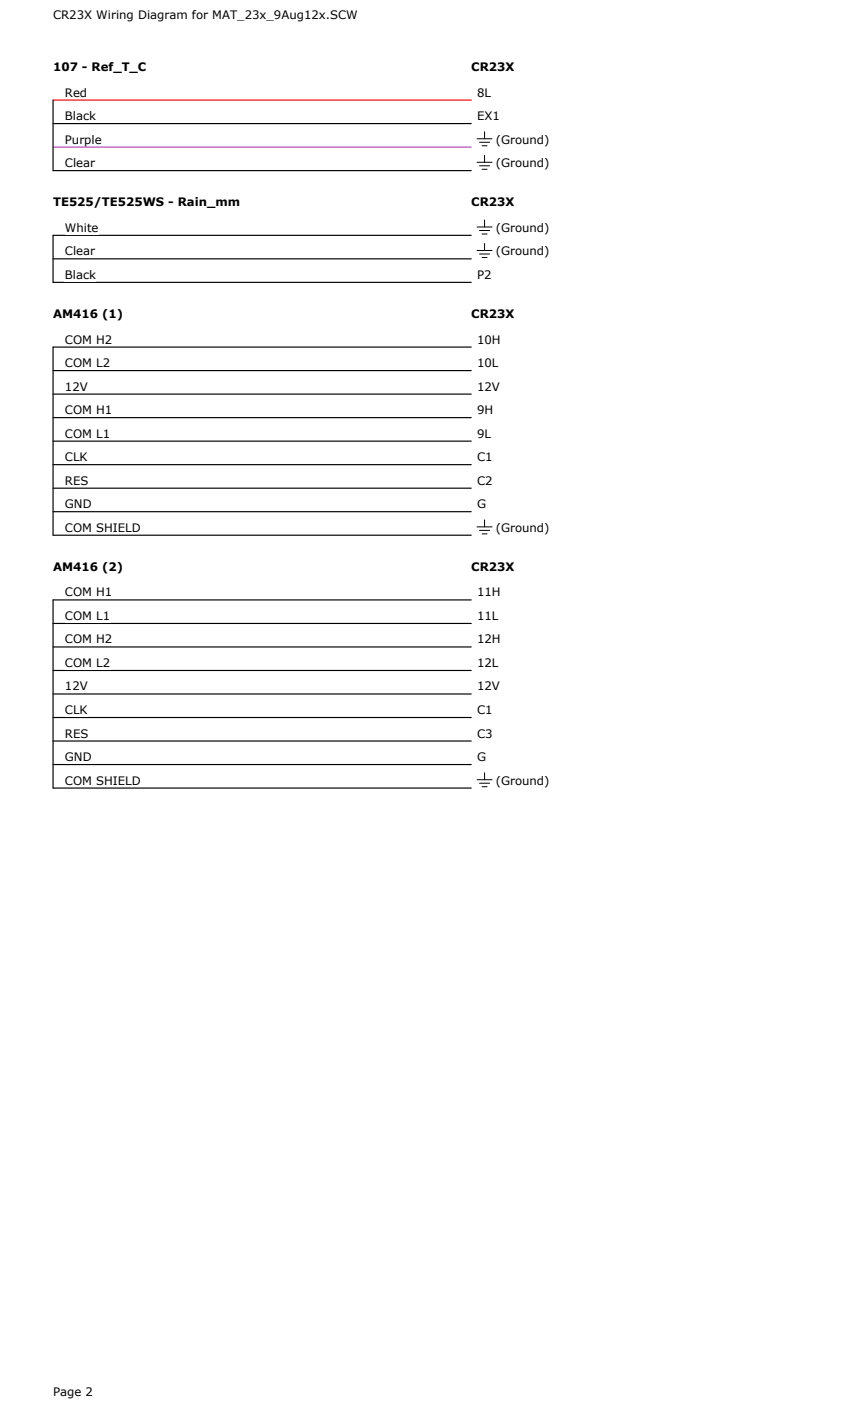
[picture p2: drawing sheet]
<svg xmlns="http://www.w3.org/2000/svg" width="216mm" height="356mm" viewBox="0 0 216 356" stroke-linecap="round" stroke-linejoin="round" font-family="sans-serif">
<defs><g id="words">
<g font-size="3">
<text x="13.5" y="4.9">CR23X Wiring Diagram for MAT_23x_9Aug12x.SCW</text>
<text x="13.5" y="17.9">107 - Ref_T_C</text>
<text x="119.5" y="17.9">CR23X</text>
<text x="16.5" y="24.5">Red</text>
<text x="121" y="24.5">8L</text>
<text x="16.5" y="30.5">Black</text>
<text x="121" y="30.5">EX1</text>
<text x="16.5" y="36.4">Purple</text>
<text x="125.8" y="36.4">(Ground)</text>
<text x="16.5" y="42.4">Clear</text>
<text x="125.8" y="42.4">(Ground)</text>
<text x="13.5" y="52.3">TE525/TE525WS - Rain_mm</text>
<text x="119.5" y="52.3">CR23X</text>
<text x="16.5" y="58.8">White</text>
<text x="125.8" y="58.8">(Ground)</text>
<text x="16.5" y="64.8">Clear</text>
<text x="125.8" y="64.8">(Ground)</text>
<text x="16.5" y="70.8">Black</text>
<text x="121" y="70.8">P2</text>
<text x="13.5" y="80.6">AM416 (1)</text>
<text x="119.5" y="80.6">CR23X</text>
<text x="16.5" y="87.2">COM H2</text>
<text x="121" y="87.2">10H</text>
<text x="16.5" y="93.2">COM L2</text>
<text x="121" y="93.2">10L</text>
<text x="16.5" y="99.1">12V</text>
<text x="121" y="99.1">12V</text>
<text x="16.5" y="105.1">COM H1</text>
<text x="121" y="105.1">9H</text>
<text x="16.5" y="111.1">COM L1</text>
<text x="121" y="111.1">9L</text>
<text x="16.5" y="117.1">CLK</text>
<text x="121" y="117.1">C1</text>
<text x="16.5" y="123">RES</text>
<text x="121" y="123">C2</text>
<text x="16.5" y="129">GND</text>
<text x="121" y="129">G</text>
<text x="16.5" y="135">COM SHIELD</text>
<text x="125.8" y="135">(Ground)</text>
<text x="13.5" y="144.8">AM416 (2)</text>
<text x="119.5" y="144.8">CR23X</text>
<text x="16.5" y="151.4">COM H1</text>
<text x="121" y="151.4">11H</text>
<text x="16.5" y="157.4">COM L1</text>
<text x="121" y="157.4">11L</text>
<text x="16.5" y="163.3">COM H2</text>
<text x="121" y="163.3">12H</text>
<text x="16.5" y="169.3">COM L2</text>
<text x="121" y="169.3">12L</text>
<text x="16.5" y="175.3">12V</text>
<text x="121" y="175.3">12V</text>
<text x="16.5" y="181.2">CLK</text>
<text x="121" y="181.2">C1</text>
<text x="16.5" y="187.2">RES</text>
<text x="121" y="187.2">C3</text>
<text x="16.5" y="193.2">GND</text>
<text x="121" y="193.2">G</text>
<text x="16.5" y="199.1">COM SHIELD</text>
<text x="125.8" y="199.1">(Ground)</text>
<text x="13.5" y="354.4">Page 2</text>
</g>
</g></defs>
<path d="M13.5 25.4h106" fill="none" stroke="#f00" stroke-width=".3"/>
<g fill="#fff">
<path d="M16.5 21.5h5.7v3.6h-5.7z"/>
<path d="M121 21.5h3.6v3.6h-3.6z"/>
</g>
<path d="M13.5 31.4h106" fill="none" stroke="#000" stroke-width=".3"/>
<g fill="#fff">
<path d="M16.5 27.5h7.8v3.6h-7.8z"/>
<path d="M121 27.5h5.8v3.6h-5.8z"/>
</g>
<path d="M13.5 37.3h106" fill="none" stroke="#b446b4" stroke-width=".3"/>
<path d="M16.5 33.4h9.3v3.6h-9.3z" fill="#fff"/>
<path d="M121 35.2h3.8M121.7 36.1h2.5M122.3 37h1.3M122.9 33.4v1.8" fill="none" stroke="#000" stroke-width=".25"/>
<path d="M125.8 33.4h13.6v3.6h-13.6z" fill="#fff"/>
<path d="M13.5 43.3h106" fill="none" stroke="#000" stroke-width=".3"/>
<path d="M16.5 39.4h7.7v3.6h-7.7z" fill="#fff"/>
<path d="M122.9 39.4v1.8M121 41.2h3.8M121.7 42.1h2.5M122.3 43h1.3" fill="none" stroke="#000" stroke-width=".25"/>
<path d="M125.8 39.4h13.6v3.6h-13.6z" fill="#fff"/>
<path d="M13.5 25.4v17.9" fill="none" stroke="#000" stroke-width=".3"/>
<g fill="#fff">
<path d="M13.5 49.3h47.6v3.6h-47.6z"/>
<path d="M119.5 49.3h11v3.6h-11z"/>
</g>
<path d="M13.5 59.7h106" fill="none" stroke="#000" stroke-width=".3"/>
<path d="M16.5 55.8h8.5v3.6h-8.5z" fill="#fff"/>
<path d="M121 57.6h3.8M121.7 58.5h2.5M122.3 59.4h1.3M122.9 55.8v1.8" fill="none" stroke="#000" stroke-width=".25"/>
<path d="M125.8 55.8h13.6v3.6h-13.6z" fill="#fff"/>
<path d="M13.5 65.7h106" fill="none" stroke="#000" stroke-width=".3"/>
<path d="M16.5 61.8h7.7v3.6h-7.7z" fill="#fff"/>
<path d="M121 63.6h3.8M121.7 64.5h2.5M122.3 65.4h1.3M122.9 61.8v1.8" fill="none" stroke="#000" stroke-width=".25"/>
<path d="M125.8 61.8h13.6v3.6h-13.6z" fill="#fff"/>
<path d="M13.5 71.7h106" fill="none" stroke="#000" stroke-width=".3"/>
<g fill="#fff">
<path d="M16.5 67.8h7.8v3.6h-7.8z"/>
<path d="M121 67.8h3.7v3.6h-3.7z"/>
</g>
<path d="M13.5 59.7v12" fill="none" stroke="#000" stroke-width=".3"/>
<g fill="#fff">
<path d="M13.5 77.6h17.7v3.6h-17.7z"/>
<path d="M119.5 77.6h11v3.6h-11z"/>
</g>
<path d="M13.5 88.1h106" fill="none" stroke="#000" stroke-width=".3"/>
<g fill="#fff">
<path d="M16.5 84.2h12.1v3.6h-12.1z"/>
<path d="M121 84.2h6.1v3.6h-6.1z"/>
</g>
<path d="M13.5 94.1h106" fill="none" stroke="#000" stroke-width=".3"/>
<g fill="#fff">
<path d="M16.5 90.2h11.5v3.6h-11.5z"/>
<path d="M121 90.2h5.5v3.6h-5.5z"/>
</g>
<path d="M13.5 100h106" fill="none" stroke="#000" stroke-width=".3"/>
<g fill="#fff">
<path d="M16.5 96.1h5.8v3.6h-5.8z"/>
<path d="M121 96.1h5.9v3.6h-5.9z"/>
</g>
<path d="M13.5 106h106" fill="none" stroke="#000" stroke-width=".3"/>
<g fill="#fff">
<path d="M16.5 102.1h12.1v3.6h-12.1z"/>
<path d="M121 102.1h4.2v3.6h-4.2z"/>
</g>
<path d="M13.5 112h106" fill="none" stroke="#000" stroke-width=".3"/>
<g fill="#fff">
<path d="M16.5 108.1h11.5v3.6h-11.5z"/>
<path d="M121 108.1h3.6v3.6h-3.6z"/>
</g>
<path d="M13.5 117.9h106" fill="none" stroke="#000" stroke-width=".3"/>
<g fill="#fff">
<path d="M16.5 114h5.8v3.6h-5.8z"/>
<path d="M121 114h4v3.6h-4z"/>
</g>
<path d="M13.5 123.9h106" fill="none" stroke="#000" stroke-width=".3"/>
<g fill="#fff">
<path d="M16.5 120h5.9v3.6h-5.9z"/>
<path d="M121 120h4v3.6h-4z"/>
</g>
<path d="M13.5 129.9h106" fill="none" stroke="#000" stroke-width=".3"/>
<g fill="#fff">
<path d="M16.5 126h6.7v3.6h-6.7z"/>
<path d="M121 126h2.3v3.6h-2.3z"/>
</g>
<path d="M13.5 135.8h106" fill="none" stroke="#000" stroke-width=".3"/>
<path d="M16.5 132h19.2v3.6h-19.2z" fill="#fff"/>
<path d="M121 133.7h3.8M121.7 134.6h2.5M122.3 135.5h1.3M122.9 132v1.7" fill="none" stroke="#000" stroke-width=".25"/>
<path d="M125.8 132h13.6v3.6h-13.6z" fill="#fff"/>
<path d="M13.5 88.1v47.7" fill="none" stroke="#000" stroke-width=".3"/>
<g fill="#fff">
<path d="M13.5 141.8h17.7v3.6h-17.7z"/>
<path d="M119.5 141.8h11v3.6h-11z"/>
</g>
<path d="M13.5 152.3h106" fill="none" stroke="#000" stroke-width=".3"/>
<g fill="#fff">
<path d="M16.5 148.4h12.1v3.6h-12.1z"/>
<path d="M121 148.4h6.1v3.6h-6.1z"/>
</g>
<path d="M13.5 158.2h106" fill="none" stroke="#000" stroke-width=".3"/>
<g fill="#fff">
<path d="M16.5 154.3h11.5v3.6h-11.5z"/>
<path d="M121 154.3h5.5v3.6h-5.5z"/>
</g>
<path d="M13.5 164.2h106" fill="none" stroke="#000" stroke-width=".3"/>
<g fill="#fff">
<path d="M16.5 160.3h12.1v3.6h-12.1z"/>
<path d="M121 160.3h6.1v3.6h-6.1z"/>
</g>
<path d="M13.5 170.2h106" fill="none" stroke="#000" stroke-width=".3"/>
<g fill="#fff">
<path d="M16.5 166.3h11.5v3.6h-11.5z"/>
<path d="M121 166.3h5.5v3.6h-5.5z"/>
</g>
<path d="M13.5 176.1h106" fill="none" stroke="#000" stroke-width=".3"/>
<g fill="#fff">
<path d="M16.5 172.3h5.8v3.6h-5.8z"/>
<path d="M121 172.3h5.9v3.6h-5.9z"/>
</g>
<path d="M13.5 182.1h106" fill="none" stroke="#000" stroke-width=".3"/>
<g fill="#fff">
<path d="M16.5 178.2h5.8v3.6h-5.8z"/>
<path d="M121 178.2h4v3.6h-4z"/>
</g>
<path d="M13.5 188.1h106" fill="none" stroke="#000" stroke-width=".3"/>
<g fill="#fff">
<path d="M16.5 184.2h5.9v3.6h-5.9z"/>
<path d="M121 184.2h4v3.6h-4z"/>
</g>
<path d="M13.5 194.1h106" fill="none" stroke="#000" stroke-width=".3"/>
<g fill="#fff">
<path d="M16.5 190.2h6.7v3.6h-6.7z"/>
<path d="M121 190.2h2.3v3.6h-2.3z"/>
</g>
<path d="M13.5 200h106" fill="none" stroke="#000" stroke-width=".3"/>
<path d="M16.5 196.1h19.2v3.6h-19.2z" fill="#fff"/>
<path d="M121 197.9h3.8M121.7 198.8h2.5M122.3 199.7h1.3M122.9 196.1v1.8" fill="none" stroke="#000" stroke-width=".25"/>
<path d="M125.8 196.1h13.6v3.6h-13.6z" fill="#fff"/>
<path d="M13.5 152.3v47.7" fill="none" stroke="#000" stroke-width=".3"/>
<use href="#words"/>
</svg>
